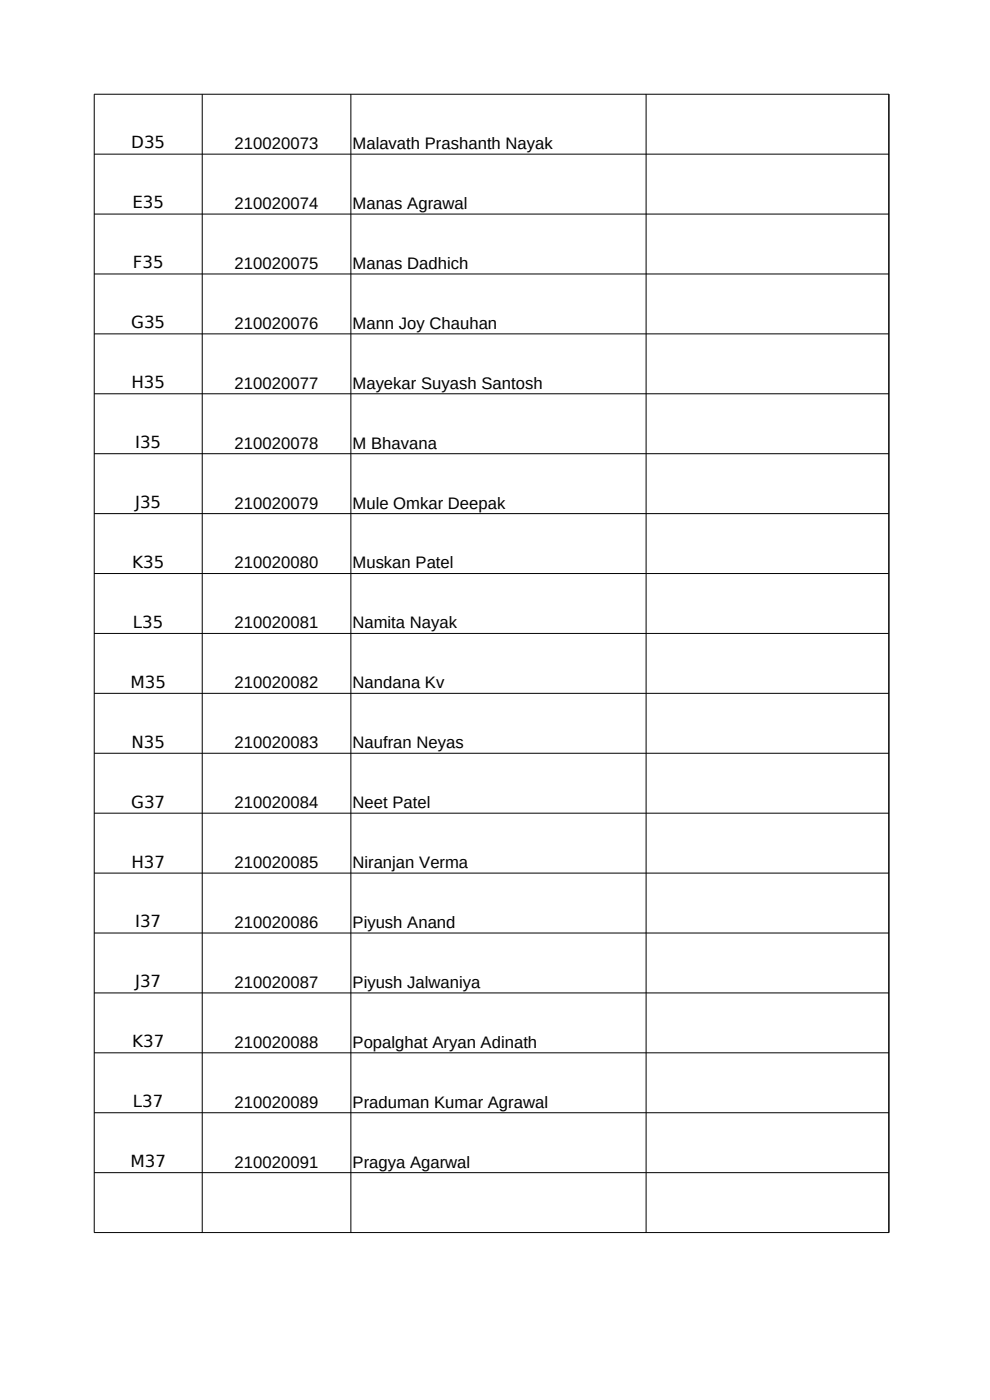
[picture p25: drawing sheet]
<svg xmlns="http://www.w3.org/2000/svg" width="210mm" height="297mm" viewBox="0 0 210 297" stroke-linecap="round" stroke-linejoin="round" font-family="sans-serif">
<defs><g id="words">
<g font-size="3.5">
<text x="27.8" y="31.5">D35</text>
<text x="49.8" y="31.6">210020073</text>
<text x="74.8" y="31.6">Malavath Prashanth Nayak</text>
<text x="28.1" y="44.2">E35</text>
<text x="49.8" y="44.3">210020074</text>
<text x="74.8" y="44.3">Manas Agrawal</text>
<text x="28.2" y="56.9">F35</text>
<text x="49.8" y="57">210020075</text>
<text x="74.8" y="57">Manas Dadhich</text>
<text x="27.8" y="69.6">G35</text>
<text x="49.8" y="69.7">210020076</text>
<text x="74.8" y="69.7">Mann Joy Chauhan</text>
<text x="27.9" y="82.3">H35</text>
<text x="49.8" y="82.4">210020077</text>
<text x="74.8" y="82.4">Mayekar Suyash Santosh</text>
<text x="28.7" y="95.1">I35</text>
<text x="49.8" y="95.2">210020078</text>
<text x="74.8" y="95.2">M Bhavana</text>
<text x="28.7" y="107.8">J35</text>
<text x="49.8" y="107.9">210020079</text>
<text x="74.8" y="107.9">Mule Omkar Deepak</text>
<text x="28.1" y="120.5">K35</text>
<text x="49.8" y="120.6">210020080</text>
<text x="74.8" y="120.6">Muskan Patel</text>
<text x="28.2" y="133.2">L35</text>
<text x="49.8" y="133.3">210020081</text>
<text x="74.8" y="133.3">Namita Nayak</text>
<text x="27.7" y="145.9">M35</text>
<text x="49.8" y="146">210020082</text>
<text x="74.8" y="146">Nandana Kv</text>
<text x="27.9" y="158.6">N35</text>
<text x="49.8" y="158.7">210020083</text>
<text x="74.8" y="158.7">Naufran Neyas</text>
<text x="27.8" y="171.3">G37</text>
<text x="49.8" y="171.4">210020084</text>
<text x="74.8" y="171.4">Neet Patel</text>
<text x="27.9" y="184">H37</text>
<text x="49.8" y="184.2">210020085</text>
<text x="74.8" y="184.2">Niranjan Verma</text>
<text x="28.7" y="196.7">I37</text>
<text x="49.8" y="196.9">210020086</text>
<text x="74.8" y="196.9">Piyush Anand</text>
<text x="28.7" y="209.4">J37</text>
<text x="49.8" y="209.6">210020087</text>
<text x="74.8" y="209.6">Piyush Jalwaniya</text>
<text x="28.1" y="222.1">K37</text>
<text x="49.8" y="222.3">210020088</text>
<text x="74.8" y="222.3">Popalghat Aryan Adinath</text>
<text x="28.2" y="234.9">L37</text>
<text x="49.8" y="235">210020089</text>
<text x="74.8" y="235">Praduman Kumar Agrawal</text>
<text x="27.7" y="247.6">M37</text>
<text x="49.8" y="247.7">210020091</text>
<text x="74.8" y="247.7">Pragya Agarwal</text>
</g>
</g></defs>
<g fill="none" stroke="#000" stroke-width=".21">
<path d="M20 20h168.6v241.5h-168.6zM42.9 20v241.5M74.4 20v241.5M137.1 20v241.5M20 32.7h168.6M20 45.4h168.6M20 58.1h168.6M20 70.8h168.6M20 83.5h168.6M20 96.3h168.6M20 109h168.6M20 121.7h168.6"/>
<path d="M20 134.4h168.6M20 147.1h168.6M20 159.8h168.6M20 172.5h168.6M20 185.2h168.6M20 197.9h168.6M20 210.6h168.6M20 223.4h168.6M20 236.1h168.6M20 248.8h168.6"/>
</g>
<use href="#words"/>
</svg>
